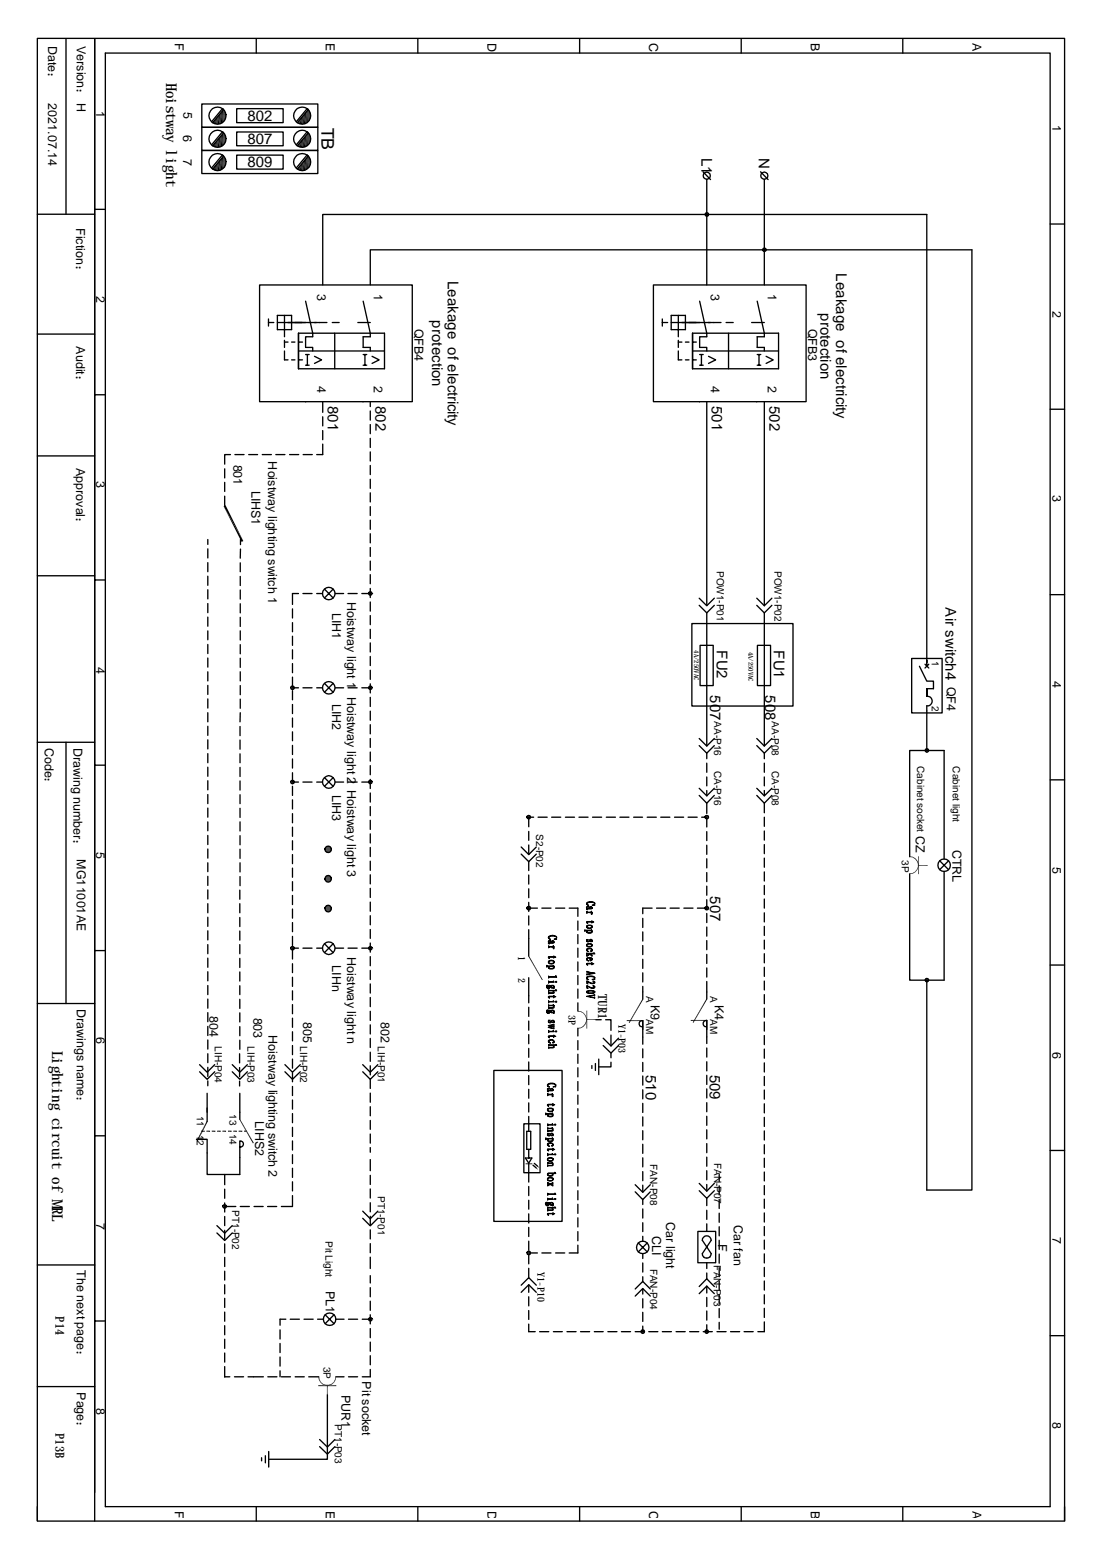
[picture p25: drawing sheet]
<svg xmlns="http://www.w3.org/2000/svg" width="210mm" height="297mm" viewBox="0 0 210 297" stroke-linecap="round" stroke-linejoin="round" font-family="sans-serif">
<defs><g id="words">
<text font-size="3.3" x="61.3" y="24.3" transform="rotate(90 61.3 24.3)">TB</text>
<g font-size="2.8">
<text x="31.6" y="15.8" transform="rotate(90 31.6 15.8)">Hoistway light</text>
<text x="47.1" y="23">802</text>
<text x="47.1" y="27.5">807</text>
<text x="47.1" y="31.9">809</text>
<text x="133.6" y="30" transform="rotate(90 133.6 30)">L1</text>
<text x="144.5" y="30" transform="rotate(90 144.5 30)">N</text>
<text x="85.3" y="53.5" transform="rotate(90 85.3 53.5)">Leakage of electricity</text>
<text x="159.3" y="52.1" transform="rotate(90 159.3 52.1)">Leakage of electricity</text>
<text x="156.3" y="59.6" transform="rotate(90 156.3 59.6)">protection</text>
<text x="82.3" y="61" transform="rotate(90 82.3 61)">protection</text>
<text x="62.4" y="77.3" transform="rotate(90 62.4 77.3)">801</text>
<text x="71.5" y="77.3" transform="rotate(90 71.5 77.3)">802</text>
<text x="135.6" y="77.3" transform="rotate(90 135.6 77.3)">501</text>
<text x="146.6" y="77.3" transform="rotate(90 146.6 77.3)">502</text>
<text x="180.1" y="115.6" transform="rotate(90 180.1 115.6)">Air switch4</text>
<text x="136.5" y="123.8" transform="rotate(90 136.5 123.8)">FU2</text>
<text x="147.4" y="123.8" transform="rotate(90 147.4 123.8)">FU1</text>
<text x="135.3" y="132.4" transform="rotate(90 135.3 132.4)">507</text>
<text x="145.8" y="132.4" transform="rotate(90 145.8 132.4)">508</text>
<text x="135.3" y="170.7" transform="rotate(90 135.3 170.7)">507</text>
<text x="9.9" y="200.1" transform="rotate(90 9.9 200.1)">Lighting circuit of ML</text>
<text x="123" y="204.7" transform="rotate(90 123 204.7)">510</text>
<text x="135.2" y="204.6" transform="rotate(90 135.2 204.6)">509</text>
<text x="9.9" y="229.8" transform="rotate(90 9.9 229.8)">R</text>
</g>
<g font-size="2.4">
<text x="9.1" y="8.7" transform="rotate(90 9.1 8.7)">Date：</text>
<text x="14.6" y="8.7" transform="rotate(90 14.6 8.7)">Version： H</text>
<text x="33.3" y="8.2" transform="rotate(90 33.3 8.2)">F</text>
<text x="62.1" y="8.2" transform="rotate(90 62.1 8.2)">E</text>
<text x="92.8" y="8.2" transform="rotate(90 92.8 8.2)">D</text>
<text x="123.7" y="8.2" transform="rotate(90 123.7 8.2)">C</text>
<text x="154.4" y="8.2" transform="rotate(90 154.4 8.2)">B</text>
<text x="185.2" y="8.2" transform="rotate(90 185.2 8.2)">A</text>
<text x="9.1" y="19.7" transform="rotate(90 9.1 19.7)">2021.07.14</text>
<text x="18.3" y="21.1" transform="rotate(90 18.3 21.1)">1</text>
<text x="34.9" y="21.4" transform="rotate(90 34.9 21.4)">5</text>
<text x="200.5" y="23.8" transform="rotate(90 200.5 23.8)">1</text>
<text x="34.9" y="25.8" transform="rotate(90 34.9 25.8)">6</text>
<text x="34.9" y="30.2" transform="rotate(90 34.9 30.2)">7</text>
<text x="14.5" y="43.4" transform="rotate(90 14.5 43.4)">Fiction：</text>
<text x="18.3" y="56.4" transform="rotate(90 18.3 56.4)">2</text>
<text x="60.4" y="56" transform="rotate(90 60.4 56)">3</text>
<text x="71.2" y="56" transform="rotate(90 71.2 56)">1</text>
<text x="135.4" y="56" transform="rotate(90 135.4 56)">3</text>
<text x="146.3" y="56" transform="rotate(90 146.3 56)">1</text>
<text x="200.5" y="59.2" transform="rotate(90 200.5 59.2)">2</text>
<text x="14.5" y="65.9" transform="rotate(90 14.5 65.9)">Audit：</text>
<text x="79" y="62.6" transform="rotate(90 79 62.6)">QFB4</text>
<text x="154" y="62.6" transform="rotate(90 154 62.6)">QFB3</text>
<text x="60.4" y="73.6" transform="rotate(90 60.4 73.6)">4</text>
<text x="71.2" y="73.6" transform="rotate(90 71.2 73.6)">2</text>
<text x="135.4" y="73.6" transform="rotate(90 135.4 73.6)">4</text>
<text x="146.3" y="73.6" transform="rotate(90 146.3 73.6)">2</text>
<text x="14.5" y="89.1" transform="rotate(90 14.5 89.1)">Approval：</text>
<text x="44.4" y="88.5" transform="rotate(90 44.4 88.5)">801</text>
<text x="51.1" y="87.9" transform="rotate(90 51.1 87.9)">Hoistway lighting switch 1</text>
<text x="18.3" y="91.6" transform="rotate(90 18.3 91.6)">3</text>
<text x="47.9" y="93.4" transform="rotate(90 47.9 93.4)">LIHS1</text>
<text x="200.5" y="94.3" transform="rotate(90 200.5 94.3)">3</text>
<text x="63.2" y="116.7" transform="rotate(90 63.2 116.7)">LIH1</text>
<text x="66.1" y="114.5" transform="rotate(90 66.1 114.5)">Hoistway light 1 Hoistway light 2 Hoistway light 3</text>
<text x="18.3" y="126.9" transform="rotate(90 18.3 126.9)">4</text>
<text x="180.3" y="130.8" transform="rotate(90 180.3 130.8)">QF4</text>
<text x="200.5" y="129.7" transform="rotate(90 200.5 129.7)">4</text>
<text x="63.2" y="134.1" transform="rotate(90 63.2 134.1)">LIH2</text>
<text x="8.6" y="142.4" transform="rotate(90 8.6 142.4)">Code：</text>
<text x="14" y="142.4" transform="rotate(90 14 142.4)">Drawing number：</text>
<text x="63.2" y="151.3" transform="rotate(90 63.2 151.3)">LIH3</text>
<text x="174.5" y="159.2" transform="rotate(90 174.5 159.2)">CZ</text>
<text x="181.4" y="161.8" transform="rotate(90 181.4 161.8)">CTRL</text>
<text x="14.6" y="163.6" transform="rotate(90 14.6 163.6)">MG11001AE</text>
<text x="18.3" y="162.2" transform="rotate(90 18.3 162.2)">5</text>
<text x="200.5" y="165" transform="rotate(90 200.5 165)">5</text>
<text x="63.2" y="183.8" transform="rotate(90 63.2 183.8)">LIHn</text>
<text x="66.1" y="182.2" transform="rotate(90 66.1 182.2)">Hoistway light n</text>
<text x="114" y="189.3" transform="rotate(90 114 189.3)">TUR1</text>
<text x="124" y="191.3" transform="rotate(90 124 191.3)">K9</text>
<text x="136.2" y="191.3" transform="rotate(90 136.2 191.3)">K4</text>
<text x="14.6" y="192.1" transform="rotate(90 14.6 192.1)">Drawings name：</text>
<text x="18.3" y="197.5" transform="rotate(90 18.3 197.5)">6</text>
<text x="39.9" y="193.4" transform="rotate(90 39.9 193.4)">804</text>
<text x="48.3" y="193.7" transform="rotate(90 48.3 193.7)">803</text>
<text x="51.1" y="197.1" transform="rotate(90 51.1 197.1)">Hoistway lighting switch 2</text>
<text x="57.7" y="194.5" transform="rotate(90 57.7 194.5)">805</text>
<text x="72.6" y="194.5" transform="rotate(90 72.6 194.5)">802</text>
<text x="200.5" y="200.3" transform="rotate(90 200.5 200.3)">6</text>
<text x="48.6" y="213.5" transform="rotate(90 48.6 213.5)">LIHS2</text>
<text x="18.3" y="232.8" transform="rotate(90 18.3 232.8)">7</text>
<text x="126.9" y="232.7" transform="rotate(90 126.9 232.7)">Car light</text>
<text x="139.8" y="233.2" transform="rotate(90 139.8 233.2)">Car fan</text>
<text x="124.2" y="235.4" transform="rotate(90 124.2 235.4)">CLI</text>
<text x="136.8" y="236.9" transform="rotate(90 136.8 236.9)">F</text>
<text x="200.5" y="235.6" transform="rotate(90 200.5 235.6)">7</text>
<text x="14.6" y="241.9" transform="rotate(90 14.6 241.9)">The next page：</text>
<text x="62.1" y="245.7" transform="rotate(90 62.1 245.7)">PL1</text>
<text x="10.5" y="250.6" transform="rotate(90 10.5 250.6)">P14</text>
<text x="69" y="263" transform="rotate(90 69 263)">Pit socket</text>
<text x="14.6" y="265.1" transform="rotate(90 14.6 265.1)">Page：</text>
<text x="18.3" y="268" transform="rotate(90 18.3 268)">8</text>
<text x="65.1" y="265.6" transform="rotate(90 65.1 265.6)">PUR1</text>
<text x="10.5" y="272.9" transform="rotate(90 10.5 272.9)">P13B</text>
<text x="200.5" y="270.8" transform="rotate(90 200.5 270.8)">8</text>
<text x="33.3" y="287.7" transform="rotate(90 33.3 287.7)">F</text>
<text x="62.1" y="287.7" transform="rotate(90 62.1 287.7)">E</text>
<text x="92.8" y="287.7" transform="rotate(90 92.8 287.7)">D</text>
<text x="123.7" y="287.7" transform="rotate(90 123.7 287.7)">C</text>
<text x="154.4" y="287.7" transform="rotate(90 154.4 287.7)">B</text>
<text x="185.2" y="287.7" transform="rotate(90 185.2 287.7)">A</text>
</g>
<g font-size="1.9">
<text x="136.6" y="108.7" transform="rotate(90 136.6 108.7)">POW1-P01</text>
<text x="147.5" y="108.7" transform="rotate(90 147.5 108.7)">POW1-P02</text>
<text x="177.5" y="125.9" transform="rotate(90 177.5 125.9)">1</text>
<text x="136.1" y="137.3" transform="rotate(90 136.1 137.3)">AA-P16</text>
<text x="147" y="137.3" transform="rotate(90 147 137.3)">AA-P08</text>
<text x="177.5" y="134.5" transform="rotate(90 177.5 134.5)">2</text>
<text x="136.1" y="146.8" transform="rotate(90 136.1 146.8)">CA-P16</text>
<text x="147" y="146.8" transform="rotate(90 147 146.8)">CA-P08</text>
<text x="174.7" y="145.9" transform="rotate(90 174.7 145.9)">Cabinet socket</text>
<text x="181.5" y="145.9" transform="rotate(90 181.5 145.9)">Cabinet light</text>
<text x="102.2" y="158.8" transform="rotate(90 102.2 158.8)">S2-P02</text>
<text x="171.7" y="163.8" transform="rotate(90 171.7 163.8)">3P</text>
<text x="98.7" y="182.1" transform="rotate(90 98.7 182.1)">1</text>
<text x="98.7" y="186.2" transform="rotate(90 98.7 186.2)">2</text>
<text x="123.1" y="189.6" transform="rotate(90 123.1 189.6)">A</text>
<text x="135.3" y="189.6" transform="rotate(90 135.3 189.6)">A</text>
<text x="108.3" y="193.2" transform="rotate(90 108.3 193.2)">3P</text>
<text x="117.8" y="194.9" transform="rotate(90 117.8 194.9)">Y1-P03</text>
<text x="123.1" y="194" transform="rotate(90 123.1 194)">AM</text>
<text x="135.3" y="194" transform="rotate(90 135.3 194)">AM</text>
<text x="40.9" y="199.2" transform="rotate(90 40.9 199.2)">LIH-P04</text>
<text x="47.1" y="199.2" transform="rotate(90 47.1 199.2)">LIH-P03</text>
<text x="57.2" y="199.2" transform="rotate(90 57.2 199.2)">LIH-P02</text>
<text x="72" y="199.2" transform="rotate(90 72 199.2)">LIH-P01</text>
<text x="37.5" y="212.4" transform="rotate(90 37.5 212.4)">11</text>
<text x="43.7" y="212.2" transform="rotate(90 43.7 212.2)">13</text>
<text x="43.7" y="215.9" transform="rotate(90 43.7 215.9)">14</text>
<text x="37.5" y="216.1" transform="rotate(90 37.5 216.1)">1</text>
<text x="37.5" y="217.2" transform="rotate(90 37.5 217.2)">2</text>
<text x="123.9" y="221.7" transform="rotate(90 123.9 221.7)">FAN-P08</text>
<text x="136.1" y="221.4" transform="rotate(90 136.1 221.4)">FAN-P07</text>
<text x="72" y="227.7" transform="rotate(90 72 227.7)">PT1-P01</text>
<text x="44.2" y="230.4" transform="rotate(90 44.2 230.4)">PT1-P02</text>
<text x="62" y="236.3" transform="rotate(90 62 236.3)">Pit Light</text>
<text x="102.4" y="242.3" transform="rotate(90 102.4 242.3)">Y1-P10</text>
<text x="123.9" y="241.5" transform="rotate(90 123.9 241.5)">FAN-P04</text>
<text x="136" y="240.9" transform="rotate(90 136 240.9)">FAN-P03</text>
<text x="61.6" y="260.3" transform="rotate(90 61.6 260.3)">3P</text>
<text x="63.8" y="271.2" transform="rotate(90 63.8 271.2)">PT1-P03</text>
</g>
<g font-size="1.3">
<text x="132.2" y="123.9" transform="rotate(90 132.2 123.9)">4A/250VAC</text>
<text x="142.6" y="124.1" transform="rotate(90 142.6 124.1)">4A/250VAC</text>
</g>
</g></defs>
<g fill="none" stroke="#000" stroke-width=".25">
<path d="M7.1 7.3h195.7v282.3h-195.7zM12.6 7.4v33.4M18 7.4v282.2M20.1 10.1h179.9v276.8h-179.9zM38.4 19.8h22.1v4.4h-22.1zM48.8 7.4v2.7M79.6 7.4v2.7M110.4 7.4v2.7M141.2 7.4v2.7M172 7.4v2.7M18 39.9h2.1M38.4 24.2h22.1v4.4h-22.1z"/>
<path d="M38.4 28.6h22.1v4.4h-22.1zM40.3 23.2l2.1-2.5 .2 .2-2.1 2.5M40.3 27.6l2.1-2.5 .2 .2-2.1 2.5M40.3 32l2.1-2.5 .2 .2-2.1 2.5M42.2 21.2v2.3M42.2 25.6v2.4M42.2 30.1v2.3M45.1 20.7h8.8v2.7h-8.8zM45.1 25.1h8.8v2.7h-8.8zM45.1 29.5h8.8v2.7h-8.8zM56.4 23.2l2.1-2.5 .2 .2-2.1 2.5M56.4 27.6l2.1-2.5 .2 .2-2.1 2.5"/>
<path d="M56.4 32l2.1-2.5 .2 .2-2.1 2.5M58 21.6v2M58 26v2.1M58 30.4v2.1M133.9 32.7l1.4 1.5M134.6 34.1v20.2M144.9 32.7l1.4 1.5M145.6 34.1v20.2M7.1 40.8h10.9M49.4 54.3h29.1v22.2h-29.1zM58.2 57.3l1.4 6.1v.7h-1.4v2.1h1.4v.6M61.5 54.3v-13.5h115v86.1"/>
<path d="M69.2 57.3l1.3 6.1v.7h-1.3v2.1h1.3v.6M70.5 54.3v-6.7h114.6v179h-8.6v-40M124.5 54.3h29v22.2h-29zM133.3 57.3l1.3 6.1v.7h-1.3v2.1h1.3v.6M134.4 40.6h.5l.1 .2-.1 .3h-.5l-.1-.3zM144.2 57.3l1.4 6.1v.7h-1.4v2.1h1.4v.6M145.4 47.3h.4l.2 .3-.2 .2-.2 .1-.2-.1-.2-.2zM200 42.7h2.8M7.1 63.6h10.9M18 75.2h2.1M51.1 61.4h1.1M51.1 60.7v1.4"/>
<path d="M52.8 61.4h9.5M52.8 60.1h2.7v2.7h-2.7zM54.2 66.8v1.7h.7M54.2 65.1h.7M54.2 60.1v4M54.2 64.8v1.4M55.5 68.5h.7M55.5 65.1h.7M56.9 63.4v6.8zM56.9 66.8h16.3M56.9 63.4h16.3v6.8h-16.3zM56.9 68.5h.7"/>
<path d="M56.9 65.1h.7M58.2 69.5h.7M58.2 67.5h.7M58.2 76.5h.1M58.5 67.5v2M59.9 67.8l1.4 .7-1.4 .7M61.5 76.5v2M61.5 79.4v1.7M63.3 61.4h1.3M63.8 63.4v6.8M68.2 61.4h2.3M69.1 76.5h.1"/>
<path d="M69.2 69.5h.6M69.2 67.5h.6M69.5 67.5v2M70.5 76.5v.9M70.5 78.3v1.7M70.9 67.8l1.3 .7-1.3 .7M126.2 61.4h1M126.2 60.7v1.4M127.8 61.4h9.5M127.8 60.1h2.8v2.7h-2.8zM129.2 66.8v1.7h.7M129.2 65.1h.7"/>
<path d="M129.2 60.1v4M129.2 64.8v1.4M130.6 68.5h.6M130.6 65.1h.6M131.9 63.4v6.8zM131.9 66.8h16.4M131.9 63.4h16.4v6.8h-16.4zM132 68.5h.6M132 65.1h.6M133.2 76.5h.1M133.3 69.5h.6M133.3 67.5h.6"/>
<path d="M133.6 67.5v2M134.6 76.5v38.6M135 67.8l1.3 .7-1.3 .7M138.3 61.4h1.4M138.8 63.4v6.8M143.2 61.4h2.4M144.1 76.5h.1M144.2 69.5h.7M144.2 67.5h.7M144.6 67.5v2M145.6 76.5v38.8M145.9 67.8l1.4 .7-1.4 .7"/>
<path d="M200 77.9h2.8M7.1 86.8h10.9M42.8 89.3v1.7M42.8 91.8v1.8M42.8 94.5v1.8M43.9 86.6h-1.1v1.8M44.7 86.6h1.8M47.4 86.6h1.7M50 86.6h1.7M52.5 86.6h1.8M55.2 86.6h1.7M57.7 86.6h1.8"/>
<path d="M61.5 84.6v2h-1.2M61.5 82v1.7M70.5 80.8v1.8M70.5 83.5v1.7M70.5 86v1.8M70.5 88.6v1.8M70.5 91.3v1.7M70.5 93.8v1.8M70.5 96.5v1.7M70.5 99v1.8M7.1 109.6h10.9M18 110.4h2.1"/>
<path d="M39.6 102.7v1M39.6 104.5v1.7M39.6 107.1v1.8M39.6 109.7v1.7M39.6 112.3v1.7M39.6 114.9v1.8M39.6 117.5v1.7M45.8 107.2v1.7M45.8 109.8v1.7M45.8 112.3v1.8M45.8 115v1.7M45.8 117.5v1.8"/>
<path d="M45.8 104.5v1.8M45.8 102.7v1M55.7 115.9v1.8M55.7 118.6v1.7M56.9 113h-1.2v2.1M57.7 113h1.7M60.3 113h1.1M61.8 112.2l1.7 1.7M63.5 112.2l-1.7 1.7M63.8 113h1.6M66.3 113h1.7M68.9 113h1.6"/>
<path d="M70.3 112.8h.5v.4l-.3 .2-.2-.2-.1-.2zM70.5 101.6v1.8M70.5 104.3v1.6M70.5 106.8v1.8M70.5 109.4v1.8M70.5 112v1.8M70.5 114.6v1.8M70.5 117.2v1.7M70.5 119.8v1.8M131.8 118.7h19.2v15.7h-19.2zM133.2 115.3l1.4 1.4 1.5-1.4M133.2 113.9l1.4 1.4 1.5-1.4"/>
<path d="M134.6 116.7v25.4M144.1 115.3l1.5 1.4 1.4-1.4M144.1 113.9l1.5 1.4 1.4-1.4M145.6 116.7v25.4M200 113.2h2.8M39.6 120.1v1.7M39.6 122.7v1.7M39.6 125.3v1.7M39.6 127.9v1.8M39.6 130.5v1.7M39.6 133.1v1.7M39.6 135.7v1.7"/>
<path d="M39.6 138.3v1.7M45.7 138.3v1.8M45.8 135.7l-.1 1.7M45.8 120.1v1.8M45.8 122.8v1.7M45.8 125.3v1.8M45.8 127.9v1.8M45.8 130.5v1.8M45.8 133.1v1.8M55.5 130.7h.5v.5l-.3 .1-.2-.1zM55.7 121.1v1.8M55.7 123.7v1.8"/>
<path d="M55.7 126.4v1.7M55.7 128.9v1.8M55.7 131.5v1.8M55.7 134.1v1.8M55.7 136.7v1.8M55.7 139.3v1.7M55.7 131h1.2M57.7 131h1.7M60.3 131h1.1M61.8 130.1l1.7 1.7M63.5 130.1l-1.7 1.7M63.8 131h1.6"/>
<path d="M66.3 131h1.7M68.9 131h1.6M70.3 130.7h.5v.5l-.3 .1-.2-.1-.1-.2zM70.5 122.4v1.7M70.5 125v1.7M70.5 127.6v1.8M70.5 130.2v1.7M70.5 132.8v1.7M70.5 135.4v1.7M70.5 138v1.7M133.3 122.9h2.5v7.6h-2.5zM144.3 122.9h2.5v7.6h-2.5z"/>
<path d="M173.7 125.4h5.8v10.3h-5.8zM175.1 126.9l1.4 2.8h1.3v1.4h-1.3v1.5M176.2 126.5l.7 .7M176.5 132.6v-1.5v1.5a.92 .92 0 0 1 1.1 .9 .92 .92 0 0 1-1.1 .9v8.5M176.6 131.1l-.1 1.5M176.9 126.5l-.7 .7M7.1 141.3h10.9M12.6 141.3v49.8M18 145.7h2.1M39.6 140.9v1.7M39.6 143.5v1.7M39.6 146.1v1.7"/>
<path d="M39.6 148.7v1.7M39.6 151.3v1.7M39.6 153.9v1.7M39.6 156.5v1.7M39.6 159.1v1.7M45.7 140.9v1.7M45.7 143.5v1.7M45.7 146.1v1.8M45.7 148.7v1.7M45.7 151.3v1.7M45.7 153.9v1.7M45.7 156.5v1.7"/>
<path d="M45.7 159.1v1.8M55.5 148.7h.5v.4l-.3 .2-.2-.2zM55.7 141.9v1.8M55.7 144.5v1.7M55.7 147.1v1.7M55.7 149.7v1.8M55.7 152.3v1.7M55.7 154.9v1.8M55.7 157.5v1.7M55.7 148.9h1.2M57.7 148.9h1.7M60.3 148.9h1.1"/>
<path d="M61.8 148.1l1.7 1.6M63.5 148.1l-1.7 1.6M63.8 148.9h1.6M66.3 148.9h1.7M68.9 148.9h1.6M70.3 148.7h.5v.4l-.3 .2-.2-.2-.1-.2zM70.5 140.6v1.7M70.5 143.2v1.7M70.5 145.8v1.7M70.5 148.4v1.7M70.5 151v1.7M70.5 153.6v1.7"/>
<path d="M70.5 156.2v1.7M70.5 158.8v1.7M100.5 155.3h.5v.5l-.3 .1-.2-.1zM100.7 158.3v1.7M101.6 155.6h-.9v1.8M102.5 155.6h1.7M105.1 155.6h1.7M107.7 155.6h1.7M110.3 155.6h1.7M112.9 155.6h1.7M115.5 155.6h1.7M118.1 155.6h1.7"/>
<path d="M120.7 155.6h1.7M123.3 155.6h1.7M125.9 155.6h1.7M128.5 155.6h1.7M131.1 155.6h1.7M133.2 142l1.4 1.4 1.5-1.4M133.2 140.6l1.4 1.5 1.5-1.5M133.2 151.5l1.4 1.4 1.5-1.4M133.2 150.1l1.4 1.4 1.5-1.4M133.6 155.6h1M134.4 155.3h.5v.5l-.3 .1-.2-.1zM134.6 143.4v1.1"/>
<path d="M134.6 145.3v1.8M134.6 147.9v1.7M134.6 150.5v1M134.6 152.9v2M134.6 155.7v1.8M134.6 158.4v1.6M144.1 142l1.5 1.4 1.4-1.4M144.1 140.6l1.5 1.5 1.4-1.5M144.1 151.5l1.5 1.4 1.4-1.4M144.1 150.1l1.5 1.4 1.4-1.4M145.6 143.4v1.1M145.6 145.3v1.8"/>
<path d="M145.6 147.9v1.7M145.6 150.5v1M145.6 152.9v1.9M145.6 155.6v1.7M145.6 158.2v1.8M176.3 142.6h.5l.1 .3-.1 .2-.3 .1-.2-.1-.1-.2zM200 148.5h2.8M39.6 161.7v1.7M39.6 164.3v1.7M39.6 166.9v1.7M39.6 169.4v1.8M39.6 172.1v1.7"/>
<path d="M39.6 174.7v1.7M39.6 177.2v1.8M39.6 179.9v1.7M45.7 169.5v1.7M45.7 172.1v1.7M45.7 174.7v1.7M45.7 177.3v1.7M45.7 179.9v1.7M45.7 161.7v1.7M45.7 164.3v1.7M45.7 166.9v1.7M55.7 160.1v1.7"/>
<path d="M55.7 162.7v1.8M55.7 165.3v1.7M55.7 167.9v1.7M55.7 170.5v1.7M55.7 173.1v1.7M55.7 175.7v1.7M55.7 178.3v1.7M61.8 179.7l1.7 1.7M63.5 179.7l-1.7 1.7M70.5 161.4v1.7M70.5 164v1.7M70.5 166.6v1.7"/>
<path d="M70.5 169.1v1.8M70.5 171.8v1.7M70.5 174.4v1.7M70.5 177v1.7M70.5 179.6v1.7M99.3 162.6l1.4 1.5 1.5-1.5M99.3 161.3l1.4 1.4 1.5-1.4M100.7 172.9h1.7M100.7 160.9v1.8M100.7 164.1v1.7M100.7 166.6v1.7M100.7 169.2v1.7"/>
<path d="M100.7 171.8v1.8M100.7 174.4v1.7M100.7 177v5.1M103.2 172.9h1.7M105.8 172.9h1.8M108.4 172.9h1.7v1.6M110.1 175.4v1.7M110.1 178v1.7M122.4 174.9v1.7M122.4 177.4v1.8M124.2 172.9h-1.8v1.1M125.1 172.9h1.7"/>
<path d="M127.6 172.9h1.8M130.3 172.9h1.7M132.8 172.9h1.8M134.4 172.7l.2-.1 .3 .1v.5h-.5zM134.6 160.9v1.8M134.6 163.5v1.8M134.6 166.1v1.8M134.6 168.7v1.8M134.6 171.3v1.7M134.6 173.9v1.8M134.6 176.5v1.8M134.6 179.1v1.7"/>
<path d="M145.6 160.8v1.7M145.6 163.4v1.7M145.6 166v1.8M145.6 168.6v1.7M145.6 171.2v1.7M145.6 173.8v1.7M145.6 176.4v1.7M145.6 179v1.7M173.3 163.1v-20.2h6.5v20.7M179 163.9l1.7 1.7M179.8 165.9v20.7h-6.5v-20.2M180.7 163.9l-1.7 1.7"/>
<path d="M7.1 191.1h10.9M18 181h2.1M39.6 182.4v1.8M39.6 185v1.8M39.6 187.6v1.8M39.6 190.2v1.8M39.6 192.8v1.7M39.6 195.4v1.8M39.6 198v1.8M45.7 182.5v1.7M45.7 185.1v1.7M45.7 187.7v1.7"/>
<path d="M45.7 190.3v1.7M45.7 192.9v1.7M45.7 195.5v1.7M45.7 198.1v1.7M55.5 180.3l.2-.1 .3 .1v.5h-.5zM55.7 180.9v1.7M55.7 183.5v1.7M55.7 186.1v1.7M55.7 188.7v1.7M55.7 191.3v1.7M55.7 193.9v1.7M55.7 196.5v1.7"/>
<path d="M55.7 199.1v1.7M55.7 180.5h1.2M57.7 180.5h1.7M60.3 180.5h1.1M63.8 180.5h1.6M66.3 180.5h1.7M68.9 180.5h1.6M70.3 180.3l.2-.1 .3 .1v.5h-.5l-.1-.3zM70.5 182.1v1.8M70.5 184.8v1.7M70.5 187.4v1.7M70.5 189.9v1.8"/>
<path d="M70.5 192.6v1.7M70.5 195.1v1.8M70.5 197.7v1.8M100.7 186.2v4.8M100.7 191.8v1.7M100.7 194.4v1.8M100.7 197v1.7M100.7 199.6v1.7M110.1 180.5v1.8M110.1 183.2v1.7M110.1 185.7v1.8M110.1 188.3v1.8"/>
<path d="M110.1 191v1.5M110.1 195.8v1.5M110.1 198.1v1.8M113.5 194.2h1M114.9 199.1l1.5 1.4 1.4-1.4M114.9 197.7l1.5 1.5 1.4-1.5M115.4 194.2h1v2M116.4 197.1v2.1M122.4 195.5a.6 .6 0 0 1-.7-.6 .6 .6 0 0 1 .7-.6v4.5M122.4 180v1.8M122.4 182.7v1.7M122.4 185.2v1.8"/>
<path d="M122.4 187.8v2.5M122.4 199.7v1.7M134.6 195.5a.6 .6 0 0 1-.7-.6 .6 .6 0 0 1 .7-.6v4.4M134.6 181.7v1.8M134.6 184.3v1.7M134.6 186.9v3.3M134.6 199.5v1.8M145.6 181.6v1.7M145.6 184.2v1.7M145.6 186.8v1.7M145.6 189.4v1.7M145.6 192v1.7"/>
<path d="M145.6 194.6v1.7M145.6 197.2v1.7M145.6 199.8v1.7M176.3 186.4h.5l.1 .2-.1 .2-.3 .2-.2-.2-.1-.2zM200 183.8h2.8M18 216.3h2.1M37.4 216.9h2.1v6.7h6.2v-6.4a.6 .6 0 0 1 .7 .6 .6 .6 0 0 1-.7 .6M38 204.1l1.5 1.4 1.4-1.4M38 202.7l1.5 1.5 1.4-1.5M39.5 208.2v5.4M39.6 200.6v1.7M39.6 203.2v1.8"/>
<path d="M39.6 205.8v.9M44.2 204.1l1.5 1.4 1.4-1.4M44.2 202.7l1.5 1.5 1.4-1.5M45.6 200.6v1.8M45.6 203.3v1.7M45.6 205.9v.9M45.7 208.2v4.9M54.3 204.1l1.4 1.4 1.5-1.4M54.3 202.7l1.4 1.5 1.5-1.5M55.7 201.7v1.7M55.7 204.2v1.8M55.7 206.9v1.7"/>
<path d="M55.7 209.5v1.7M55.7 212v1.8M55.7 214.7v1.7M55.7 217.2v1.8M55.7 219.9v1.7M69.1 204.1l1.4 1.4 1.5-1.4M69.1 202.7l1.4 1.5 1.5-1.5M70.5 200.3v1.8M70.5 202.9v1.8M70.5 205.5v1.7M70.5 208.1v1.8M70.5 210.7v1.8"/>
<path d="M70.5 213.3v1.7M70.5 215.9v1.8M70.5 218.5v.9M94.1 203.8h13v28.8h-13zM99.8 214h3.1v9.3h-3.1zM100.3 215.4h.8v3.4h-.8zM100.7 202.2v1.7M100.7 204.8v1.7M100.7 207.4v1.7M100.7 210v1.7M100.7 212.6v2.8M100.7 218.8v1.7"/>
<path d="M110.1 200.7v1.8M110.1 203.3v1.7M110.1 205.9v1.8M110.1 208.5v1.8M110.1 211.1v1.7M110.1 213.7v1.8M110.1 216.3v1.7M110.1 218.9v1.7M112.7 202.9v.5M113.4 202.5v1.3M114 201.7v2.9M116.4 202.3v.8h-2.4"/>
<path d="M116.4 200.5v.9M122.4 202.3v1.7M122.4 204.9v1.7M122.4 207.5v1.7M122.4 210.1v1.7M122.4 212.7v1.7M122.4 215.3v1.7M122.4 217.9v1.7M134.6 202.2v1.7M134.6 204.8v1.7M134.6 207.3v1.8M134.6 210v1.7"/>
<path d="M134.6 212.5v1.8M134.6 215.1v1.8M134.6 217.7v1.8M145.6 202.4v1.7M145.6 205v1.7M145.6 207.5v1.8M145.6 210.2v1.7M145.6 212.8v1.7M145.6 215.3v1.8M145.6 218v1.7M200 219.1h2.8M41.3 234.8l1.5 1.4 1.4-1.4"/>
<path d="M41.3 233.4l1.5 1.4 1.4-1.4M42.5 229.5h.5l.1 .2-.1 .2-.2 .2-.3-.2-.1-.2zM42.8 223.6v2M42.8 226.4v1.8M42.8 229.1v1.7M42.8 231.6v1.8M42.8 234.3v1.7M42.8 236.8v1.8M42.8 239.4v1.8M42.8 229.7h2.1M45.8 229.7h1.7M48.4 229.7h1.7"/>
<path d="M51 229.7h1.7M55.7 222.4v1.8M55.7 225v1.8M55.7 227.7v2h-2.1M69.1 232l1.4 1.4 1.5-1.4M69.1 230.6l1.4 1.5 1.5-1.5M70.5 220.8v2.1M70.5 223.8v1.7M70.5 226.4v1.7M70.5 229v1.7M70.5 231.6v1.7M70.5 234.2v1.7"/>
<path d="M70.5 236.8v1.7M70.5 239.4v2.1M100.7 221.5l.6-1h-1.2l.6 1M100.7 221.6v3.5M100.7 225.9v1.8M100.7 228.5v1.7M100.7 231.1v1.8M100.7 233.7v1.7M100.7 236.3v1.8M100.7 238.9v1.8M100.7 238.6h1.7M101.5 221.9l.6 .4"/>
<path d="M101.8 221.5l.5 .5M103.2 238.6h1.7M105.8 238.6h1.8M110.1 221.5v1.8M110.1 224.1v1.7M110.1 226.7v1.8M110.1 229.3v1.7M110.1 231.9v1.7M110.1 234.5v1.7M110.1 237.1v1.5h-1.7M121 226.9l1.4 1.5 1.5-1.5M121 225.6l1.4 1.4 1.5-1.4"/>
<path d="M121.6 236.7l1.7 1.7M122.4 220.5v1.7M122.4 223.1v1.7M122.4 225.7v1.3M122.4 228.4v.9M122.4 230.2v1.7M122.4 232.8v1.7M122.4 235.4v.9M122.4 238.7v.9M123.3 236.7l-1.7 1.7M132.9 234.5h3.4v5.9h-3.4zM133.2 226.7l1.4 1.5 1.5-1.5"/>
<path d="M133.2 225.3l1.4 1.5 1.5-1.5M134 235.6l-.2 .6 1.7 2.5a.85 .85 0 0 1-.9 .9 .85 .85 0 0 1-.8-.9l1.7-2.5a.83 .83 0 0 0-.5-.8 .83 .83 0 0 0-1 .2zM134.6 220.3v1.8M134.6 222.9v1.7M134.6 225.5v1.3M134.6 228.2v1.4M134.6 230.4v1.8M134.6 233v1.5M137 223.6v1.3M137 225.8v1.7M137 228.4v1.7M137 231v1.7"/>
<path d="M137 233.6v1.7M137 236.2v1.7M137 238.8v1.7M145.6 220.5v1.8M145.6 223.2v1.7M145.6 225.7v1.8M145.6 228.3v1.8M145.6 231v1.7M145.6 233.5v1.8M145.6 236.1v1.8M145.6 238.7v1.8M7.1 240.9h10.9"/>
<path d="M18 251.5h2.1M42.8 242v1.7M42.8 244.6v1.8M42.8 247.2v1.7M42.8 249.8v1.8M42.8 252.4v1.8M42.8 255v1.7M42.8 257.6v1.8M53.3 253.2v1.8M53.3 255.8v1.7M53.3 258.4v1.7M54.4 251.2h-1.1v1.1"/>
<path d="M55.3 251.2h1.7M57.9 251.2h1.7M60.5 251.2h1.1M61.9 250.3l1.7 1.7M63.6 250.3l-1.7 1.7M64 251.2h1.5M66.4 251.2h1.7M69 251.2h1.5M70.3 251l.2-.1 .3 .1v.4h-.5l-.1-.2zM70.5 242.9v1.4M70.5 245.2v1.7M70.5 247.8v1.7"/>
<path d="M70.5 250.3v1.8M70.5 253v1.7M70.5 255.6v1.7M70.5 258.1v1.8M99.3 244.7l1.4-1.4 1.5 1.4M99.3 246.1l1.4-1.5 1.5 1.5M100.7 252.1v1.5h1.2M100.7 241.5v1.8M100.7 244.6v1.5M100.7 246.9v1.8M100.7 249.5v1.7M102.8 253.6h1.7"/>
<path d="M105.4 253.6h1.7M108 253.6h1.7M110.6 253.6h1.7M113.2 253.6h1.7M115.8 253.6h1.7M118.4 253.6h1.7M121 245.4l1.4-1.4 1.5 1.4M121 246.8l1.4-1.5 1.5 1.5M121 253.6h1.7M122.2 253.3h.5v.5l-.3 .1-.2-.1zM122.4 240.5v1.7M122.4 243.1v.9"/>
<path d="M122.4 245.3v1.1M122.4 247.3v1.7M122.4 249.9v1.7M122.4 252.5v1.1M123.6 253.6h1.7M126.2 253.6h1.7M128.8 253.6h1.7M131.4 253.6h1.7M133.2 245l1.4-1.5 1.5 1.5M133.2 246.3l1.4-1.4 1.5 1.4M133.9 253.6h1.8M134.4 253.3h.4l.2 .3-.2 .2-.2 .1-.2-.1z"/>
<path d="M134.6 240.4v1.1M134.6 242.4v1.1M134.6 244.9v1.3M134.6 247v1.8M134.6 249.6v1.8M134.6 252.3v1.3M136.6 253.6h1.7M137 241.4v1.7M137 244v1.7M137 246.6v1.7M137 249.2v1.7M137 251.8v1.3"/>
<path d="M139.1 253.6h1.8M141.7 253.6h1.8M145.6 241.3v1.8M145.6 243.9v1.7M145.6 246.5v1.8M145.6 249.1v1.8M145.6 251.7v1.9h-1.2M200 254.3h2.8M7.1 264h10.9M42.8 260.2v2h1M44.7 262.2h1.7M47.2 262.2h3"/>
<path d="M49.8 277.6v.6M50.5 277.2v1.3M51 262.2h1.7M51.2 276.4v2.9M53.3 261v1.2M53.6 262.2h1.7M56.2 262.2h1.8M58.8 262.2h1.9M60.9 275.4l1.5 1.5 1.4-1.5M60.9 274.1l1.5 1.4 1.4-1.4M62.4 265.6v12.3h-11.2M64 262.2h1.5"/>
<path d="M66.4 262.2h1.7M70.5 260.8v1.4h-1.5M7.1 286.9v2.7M48.8 286.9v2.7M79.6 286.9v2.7M110.4 286.9v2.7M141.2 286.9v2.7M172 286.9v2.7M202.8 286.9v2.7"/>
<circle cx="41.4" cy="22" r="1.62"/>
<circle cx="41.4" cy="26.4" r="1.62"/>
<circle cx="41.4" cy="30.9" r="1.62"/>
<circle cx="57.6" cy="22" r="1.62"/>
<circle cx="57.6" cy="26.4" r="1.62"/>
<circle cx="57.6" cy="30.9" r="1.62"/>
<circle cx="134.6" cy="33.5" r=".7"/>
<circle cx="145.6" cy="33.5" r=".7"/>
<circle cx="62.6" cy="113" r="1.18"/>
<circle cx="62.6" cy="131" r="1.18"/>
<circle cx="62.6" cy="148.9" r="1.18"/>
<circle cx="62.5" cy="167.3" r=".62"/>
<circle cx="62.5" cy="161.7" r=".62"/>
<circle cx="62.5" cy="173" r=".62"/>
<circle cx="100.7" cy="172.9" r=".35"/>
<circle cx="179.8" cy="164.7" r="1.19"/>
<circle cx="62.6" cy="180.6" r="1.19"/>
<circle cx="100.7" cy="238.6" r=".35"/>
<circle cx="122.4" cy="237.5" r="1.19"/>
<circle cx="62.8" cy="251.2" r="1.19"/>
</g>
<g fill="#000">
<path d="M40.7 23.1v.4l-.2-.1zM40.7 27.5v.4l-.2-.1zM40.7 31.9v.4l-.2-.1zM40.9 22.8l-.2 .7v-.4zM40.9 22.8v.8l-.2-.1zM40.9 27.2l-.2 .7v-.4zM40.9 27.2v.8l-.2-.1zM40.9 31.7l-.2 .6v-.4zM40.9 31.7v.7l-.2-.1zM41.2 22.5l-.3 1.1v-.8zM41.2 22.5v1.1h-.3zM41.2 27l-.3 1v-.8z"/>
<path d="M41.2 27v1.1l-.3-.1zM40.9 31.7l.3-.3-.3 1zM41.2 31.4v1.1l-.3-.1zM41.4 22.3l-.2 1.3v-1.1zM41.4 22.3v1.4l-.2-.1zM41.4 26.7l-.2 1.4v-1.1zM41.4 26.7v1.4h-.2zM41.4 31.1l-.2 1.4v-1.1zM41.4 31.1v1.4h-.2zM41.7 21.9l-.3 1.8v-1.4zM41.7 21.9v1.7l-.3 .1zM41.7 26.3l-.3 1.8v-1.4z"/>
<path d="M41.7 26.3v1.8h-.3zM41.7 30.7l-.3 1.8v-1.4zM41.7 30.7v1.8h-.3zM42.7 21v2zM42.8 21.1l-.1 1.9zM42.8 25.5l-.1 2zM42.7 29.9v2zM42.8 29.9l-.1 2zM42.8 21.1l.1 .2-.1 1.6zM42.9 21.3v1.5l-.1 .1zM42.8 25.5l.1 .2-.1 1.6zM42.9 25.7v1.5l-.1 .1z"/>
<path d="M42.8 29.9l.1 .2-.1 1.7zM42.9 30.1v1.5l-.1 .2zM42.9 21.3v1.5zM42.9 21.4v1.4zM42.9 25.7v1.5zM42.9 25.8v1.4zM42.9 30.1v1.5zM42.9 30.2v1.4zM43 21.6v.9zM42.9 21.4v1.3zM43 21.6l-.1 1.1zM43 26v.9z"/>
<path d="M43 26.1v.8zM42.9 25.8v1.3zM43 26l-.1 1.1zM43 30.4v1zM43 30.5v.9zM42.9 30.2v1.3zM43 30.4l-.1 1.1zM43.1 21.9v.3zM43 21.6v.8zM43.1 21.9l-.1 .5zM43.1 26.3v.3zM43 26.1v.7z"/>
<path d="M43.1 26.3l-.1 .5zM43.1 30.7v.4zM43 30.5v.7zM43.1 30.7l-.1 .5zM56.9 23.1v.4l-.3-.1zM56.9 27.5v.4l-.3-.1zM56.9 31.9v.4l-.3-.1zM57.1 22.8l-.2 .7v-.4zM57.1 22.8v.8l-.2-.1zM57.1 27.2l-.2 .7v-.4zM57.1 27.2v.8l-.2-.1zM57.1 31.7l-.2 .6v-.4z"/>
<path d="M57.1 31.7v.7l-.2-.1zM57.3 22.5l-.2 1.1v-.8zM57.3 22.5v1.1h-.2zM57.3 27l-.2 1v-.8zM57.3 27v1.1l-.2-.1zM57.1 31.7l.2-.3-.2 1zM57.3 31.4v1.1l-.2-.1zM57.6 22.3l-.3 1.3v-1.1zM57.6 22.3v1.4l-.3-.1zM57.6 26.7l-.3 1.4v-1.1zM57.6 26.7v1.4h-.3zM57.6 31.1l-.3 1.4v-1.1z"/>
<path d="M57.6 31.1v1.4h-.3zM57.9 21.9l-.3 1.8v-1.4zM57.9 21.9v1.7l-.3 .1zM57.9 26.3l-.3 1.8v-1.4zM57.9 26.3v1.8h-.3zM57.9 30.7l-.3 1.8v-1.4zM57.9 30.7v1.8h-.3zM58.8 21v2zM58.9 21.1l-.1 1.9zM58.9 25.5l-.1 2zM58.8 29.9v2zM58.9 29.9l-.1 2z"/>
<path d="M58.9 21.1l.1 .2-.1 1.6zM59 21.3v1.5l-.1 .1zM58.9 25.5l.1 .2-.1 1.6zM59 25.7v1.5l-.1 .1zM58.9 29.9l.1 .2-.1 1.7zM59 30.1v1.5l-.1 .2zM59 21.3v1.5zM59.1 21.4l-.1 1.4zM59 25.7v1.5zM59.1 25.8l-.1 1.4zM59 30.1v1.5zM59.1 30.2l-.1 1.4z"/>
<path d="M59.1 21.4v1.3zM59.1 21.6v1.1zM59.1 25.8v1.3zM59.1 26v1.1zM59.1 30.2v1.3zM59.1 30.4v1.1zM59.1 21.6v.9zM59.1 26v.9zM59.1 26.1v.8zM59.1 30.4v1zM59.1 30.5v.9zM59.2 21.9v.3z"/>
<path d="M59.1 21.6v.8zM59.2 21.9l-.1 .5zM59.2 26.3v.3zM59.1 26.1v.7zM59.2 26.3l-.1 .5zM59.2 30.7v.4zM59.1 30.5v.7zM59.2 30.7l-.1 .5zM134.3 40.7v.2zM134.3 40.7v.3zM134.3 40.8v.1zM134.4 40.6l-.1 .4z"/>
<path d="M134.4 40.6v.4zM134.4 40.6v.5zM134.5 40.5l-.1 .6zM134.5 40.5v.6zM134.5 40.5v.7zM134.6 40.5l-.1 .7zM134.6 40.5v.7zM134.7 40.5l-.1 .7zM134.7 40.5v.7zM134.8 40.5l-.1 .7zM134.8 40.5v.6zM134.9 40.6l-.1 .5z"/>
<path d="M134.9 40.6v.5zM135 40.7v.3zM135 40.8v.2zM134.9 40.6v.4zM135 40.7l-.1 .3zM135 40.8v.1zM145.3 47.4v.3zM145.3 47.5v.2zM145.3 47.4v.4zM145.4 47.3l-.1 .5zM145.4 47.3v.5zM145.4 47.3v.6z"/>
<path d="M145.5 47.2l-.1 .7zM145.5 47.2v.7zM145.6 47.2l-.1 .7zM145.6 47.2v.7zM145.7 47.2l-.1 .7zM145.7 47.2v.7zM145.8 47.3l-.1 .6zM145.8 47.3v.6zM145.8 47.3v.5zM145.9 47.4l-.1 .4zM145.9 47.5v.2zM145.9 47.4v.3z"/>
<path d="M145.9 47.4v.4zM42.6 96.4l3.8 6.6-.4 .2zM42.6 96.4l.4-.2 3.4 6.8zM70.2 112.8v.3zM70.2 112.9v.2zM70.3 112.8l-.1 .3zM70.3 112.8v.4zM70.3 112.8v.5zM70.4 112.7v.6zM70.5 112.7v.7zM70.6 112.7l-.1 .7zM70.6 112.7v.7z"/>
<path d="M70.7 112.7l-.1 .7zM70.7 112.7v.6zM70.8 112.8l-.1 .5zM70.8 112.8v.4zM70.8 112.8v.5zM70.9 112.9v.2zM70.9 113v.1zM70.8 112.8v.3zM70.9 112.9l-.1 .2zM55.4 130.8v.2zM55.4 130.8v.3zM55.5 130.8l-.1 .3z"/>
<path d="M55.5 130.8v.4zM55.5 130.7v.5zM55.5 130.7v.6zM55.6 130.6l-.1 .7zM55.6 130.6v.7zM55.7 130.6v.7zM55.8 130.6l-.1 .7zM55.8 130.6v.7zM55.9 130.7l-.1 .6zM55.9 130.7v.6zM55.9 130.7v.5zM56 130.8l-.1 .4z"/>
<path d="M56 130.8v.4zM56 130.8v.2zM56 130.9v.1zM56 130.8v.3zM70.2 130.8v.2zM70.2 130.8v.3zM70.3 130.8l-.1 .3zM70.3 130.8v.4zM70.3 130.7v.5zM70.4 130.7l-.1 .5zM70.4 130.7v.6zM70.4 130.6v.7z"/>
<path d="M70.5 130.6v.7zM70.6 130.6l-.1 .7zM70.6 130.6v.7zM70.7 130.6l-.1 .7zM70.7 130.6v.7zM70.7 130.7v.6zM70.8 130.7l-.1 .6zM70.8 130.8v.4zM70.8 130.7v.5zM70.9 130.8v.2zM70.9 130.9v.1zM70.8 130.8v.3z"/>
<path d="M70.9 130.8l-.1 .3zM55.4 148.8v.1zM55.4 148.8v.2zM55.4 148.7v.3zM55.5 148.7l-.1 .3zM55.5 148.7v.4zM55.5 148.7v.5zM55.5 148.6v.6zM55.6 148.6l-.1 .6zM55.6 148.6v.6zM55.7 148.6v.7zM55.8 148.6l-.1 .7z"/>
<path d="M55.8 148.6v.7zM55.8 148.6v.6zM55.9 148.6l-.1 .6zM55.9 148.6v.6zM55.9 148.7v.5zM56 148.7l-.1 .5zM56 148.7v.4zM56 148.8v.2zM56 148.9v.1zM56 148.7v.3zM70.2 148.7v.3zM70.2 148.8v.1z"/>
<path d="M70.2 148.8v.2zM70.3 148.7l-.1 .3zM70.3 148.7v.4zM70.3 148.7v.5zM70.4 148.6l-.1 .6zM70.4 148.6v.6zM70.5 148.6v.7zM70.6 148.6l-.1 .7zM70.6 148.6v.7zM70.7 148.6l-.1 .7zM70.7 148.6v.6zM70.8 148.7l-.1 .5z"/>
<path d="M70.8 148.7v.4zM70.8 148.7v.5zM70.9 148.8v.2zM70.9 148.9v.1zM70.8 148.7v.3zM70.9 148.8l-.1 .2zM100.4 155.5v.1zM100.4 155.5v.2zM100.4 155.4v.3zM100.4 155.4v.4zM100.5 155.3l-.1 .5zM100.5 155.3v.6z"/>
<path d="M100.6 155.3l-.1 .6zM100.6 155.3v.6zM100.7 155.3l-.1 .6zM100.7 155.3v.6zM100.8 155.3l-.1 .6zM100.8 155.3v.6zM100.9 155.3l-.1 .6zM100.9 155.3v.6zM101 155.4l-.1 .5zM101 155.4v.4zM101 155.5v.2zM101 155.6v.1z"/>
<path d="M101 155.4v.3zM134.3 155.5v.1zM134.3 155.5v.2zM134.3 155.4v.3zM134.3 155.4v.4zM134.4 155.3l-.1 .5zM134.4 155.3v.6zM134.5 155.3v.6zM134.6 155.3l-.1 .6zM134.6 155.3v.6zM134.7 155.3l-.1 .6zM134.7 155.3v.6z"/>
<path d="M134.8 155.3l-.1 .6zM134.8 155.3v.6zM134.9 155.4l-.1 .5zM134.9 155.4v.4zM135 155.5v.2zM135 155.6v.1zM134.9 155.4v.3zM135 155.5l-.1 .2zM176.2 142.7v.3zM176.2 142.8v.1zM176.2 142.8v.2zM176.3 142.7l-.1 .3z"/>
<path d="M176.3 142.7v.4zM176.3 142.6v.5zM176.3 142.6v.6zM176.4 142.6l-.1 .6zM176.4 142.6v.6zM176.5 142.6v.6zM176.6 142.6l-.1 .6zM176.6 142.6v.6zM176.7 142.6l-.1 .6zM176.7 142.6v.6zM176.8 142.6l-.1 .6zM176.8 142.6v.6z"/>
<path d="M176.8 142.7v.5zM176.9 142.7v.3zM176.9 142.8v.2zM176.8 142.7v.4zM176.9 142.7l-.1 .4zM176.9 142.9v.1zM61.9 167.2v.2zM61.9 167.2v.3zM61.9 161.7v.1zM61.9 161.6v.2zM61.9 161.6v.3zM61.9 172.9v.2z"/>
<path d="M61.9 172.9v.3zM61.9 167.1v.4zM61.9 167.1v.5zM61.9 161.5v.4zM61.9 161.5v.5zM61.9 172.7v.5zM61.9 172.7v.6zM61.9 172.8v.4zM62 167l-.1 .6zM62 167v.6zM62 161.4l-.1 .6zM62 161.4v.6z"/>
<path d="M62 172.7l-.1 .6zM62 172.7v.6zM62 167v.7zM62 161.4v.7zM62 172.7v.7zM62.1 166.9l-.1 .8zM62.1 166.9v.8zM62.1 161.3l-.1 .8zM62.1 161.3v.8zM62.1 172.6v.8zM62.1 166.9v.9zM62.1 161.3v.9z"/>
<path d="M62.1 172.6v.9zM62.1 166.8v1zM62.1 161.2v1zM62.1 172.5v1zM62.2 166.8v1zM62.2 161.2v1zM62.2 172.5l-.1 1zM62.2 166.8v1.1zM62.2 161.2v1.1zM62.2 172.5v1zM62.2 172.5v1.1zM62.3 166.7v1.2z"/>
<path d="M62.3 161.1l-.1 1.2zM62.3 172.5v1.1zM62.4 166.7l-.1 1.2zM62.3 161.1v1.2zM62.4 161.1v1.2zM62.4 172.4l-.1 1.2zM62.4 166.7v1.2zM62.4 172.4v1.2zM62.5 166.7v1.3zM62.5 161.1l-.1 1.2zM62.5 172.4l-.1 1.2zM62.6 166.7l-.1 1.3z"/>
<path d="M62.5 161.1v1.2zM62.6 161.1l-.1 1.2zM62.5 172.4v1.2zM62.6 172.4l-.1 1.2zM62.6 166.7v1.2zM62.6 161.1v1.2zM62.6 172.4v1.2zM62.7 166.7l-.1 1.2zM62.7 161.1l-.1 1.2zM62.7 172.4l-.1 1.2zM62.7 166.7v1.2zM62.7 161.1v1.2z"/>
<path d="M62.7 172.4v1.2zM62.7 172.5v1.1zM62.8 166.8l-.1 1.1zM62.8 161.2l-.1 1.1zM62.8 172.5l-.1 1.1zM62.8 166.8v1.1zM62.9 166.8l-.1 1.1zM62.8 161.2v1.1zM62.9 161.2l-.1 1.1zM62.8 172.5v1.1zM62.9 172.5l-.1 1.1zM62.9 166.8v1z"/>
<path d="M62.9 161.2v1zM62.9 172.5v1zM62.9 166.9v.9zM62.9 161.3v.9zM62.9 172.6v.9zM63 166.9l-.1 .9zM63 161.3l-.1 .9zM63 172.6l-.1 .9zM63 167v.7zM63 166.9v.8zM63 161.4v.7zM63 161.3v.8z"/>
<path d="M63 172.7v.7zM63 172.6v.8zM63 167v.6zM63.1 167.1l-.1 .5zM63 161.4v.6zM63.1 161.5l-.1 .5zM63 172.7v.6zM63.1 172.7l-.1 .6zM63.1 167.2v.2zM63.1 167.2v.3zM63.1 167.1v.4zM63.1 167.1v.5z"/>
<path d="M63.1 161.7v.1zM63.1 161.6v.3zM63.1 161.7v.2zM63.1 161.5v.4zM63.1 161.5v.5zM63.1 172.9v.2zM63.1 172.9v.3zM63.1 172.8v.4zM63.1 172.7v.6zM63.1 172.8v.5zM100.4 172.8v.2zM100.4 172.7v.3z"/>
<path d="M100.4 172.7v.4zM100.5 172.7l-.1 .4zM100.5 172.7v.5zM100.5 172.6v.6zM100.6 172.6l-.1 .6zM100.6 172.6v.6zM100.6 172.6v.7zM100.7 172.6l-.1 .7zM100.7 172.6v.7zM100.8 172.6l-.1 .7zM100.8 172.6v.7zM100.8 172.6v.6z"/>
<path d="M100.9 172.6l-.1 .6zM100.9 172.6v.6zM100.9 172.7v.5zM101 172.7l-.1 .5zM101 172.7v.4zM101 172.8v.2zM101 172.9v.1zM101 172.7v.3zM134.3 172.8v.2zM134.3 172.7v.4zM134.3 172.8v.3zM134.4 172.7l-.1 .4z"/>
<path d="M134.4 172.7v.5zM134.5 172.6v.6zM134.5 172.6v.7zM134.6 172.6l-.1 .7zM134.6 172.6v.7zM134.7 172.6l-.1 .7zM134.7 172.6v.7zM134.8 172.6l-.1 .7zM134.8 172.6v.6zM134.8 172.7v.5zM134.9 172.7l-.1 .5zM134.9 172.7v.4z"/>
<path d="M134.9 172.8v.3zM135 172.8v.2zM135 172.9v.1zM135 172.8l-.1 .3zM173.3 166.3l.5-.1-.5 .2zM173.3 166.4l.5-.2 .1 .2zM173.8 166.2l.5-.2-.4 .4zM173.3 163.2l.6-.1-.1 .2zM173.9 166.4l.4-.4 .1 .1zM173.3 163.1h.6l-.6 .1zM174.6 165.6l-.2 .5-.1-.1zM173.8 163.3l.6 .1-.1 .2z"/>
<path d="M174.6 165.6h.2l-.4 .5zM173.9 163.1l.5 .3-.6-.1zM174.8 165v.6h-.2zM174.3 163.6l.5 .3-.2 .1zM174.8 165h.2l-.2 .6zM174.4 163.4l.4 .5-.5-.3zM174.8 164.5l.2 .5h-.2zM174.6 164l.4 .5h-.2zM175 164.7h1.7l-1.7 .1zM175 164.8l1.7-.1v.1zM174.8 164.5h.2v.5zM174.6 164l.2-.1 .2 .6z"/>
<path d="M55.4 180.5v.1zM55.4 180.5v.2zM55.4 180.4v.3zM55.5 180.4l-.1 .3zM55.5 180.4v.3zM55.5 180.3v.4zM55.5 180.3v.5zM55.6 180.2l-.1 .6zM55.6 180.2v.7zM55.7 180.2l-.1 .7zM55.7 180.2v.7zM55.8 180.2l-.1 .7z"/>
<path d="M55.8 180.2v.7zM55.9 180.3l-.1 .6zM55.9 180.3v.5zM56 180.4l-.1 .4zM56 180.4v.3zM56 180.5v.2zM70.2 180.4v.3zM70.2 180.5v.1zM70.2 180.5v.2zM70.3 180.4l-.1 .3zM70.3 180.4v.3zM70.3 180.3v.4z"/>
<path d="M70.3 180.3v.5zM70.4 180.3v.5zM70.4 180.2v.6zM70.4 180.2v.7zM70.5 180.2l-.1 .7zM70.5 180.2v.7zM70.6 180.2l-.1 .7zM70.6 180.2v.7zM70.7 180.2l-.1 .7zM70.7 180.2v.7zM70.7 180.3v.6zM70.7 180.3v.5z"/>
<path d="M70.8 180.3l-.1 .5zM70.8 180.4v.3zM70.8 180.3v.5zM70.8 180.4v.4zM70.9 180.5v.2zM70.9 180.5l-.1 .2zM100.6 182.1l2.8 4.4-.1 .1zM100.6 182.1h.2l2.6 4.4zM110.1 195.7h.5l-.5 .2zM110.1 195.9l.5-.2 .1 .1zM110.6 195.7l.5-.3-.4 .4zM110.1 192.6h.6l-.1 .1z"/>
<path d="M110.7 195.8l.4-.4 .1 .1zM110.1 192.5l.6 .1h-.6zM111.4 194.9l-.2 .6-.1-.1zM110.6 192.7l.6 .2h-.1zM111.4 194.9l.1 .1-.3 .5zM110.7 192.6l.5 .3-.6-.2zM111.6 194.4l-.1 .6-.1-.1zM111.1 192.9l.4 .4-.1 .1zM111.6 194.4l.2 .1-.3 .5zM111.2 192.9l.3 .4-.4-.4zM111.6 193.9l.2 .6-.2-.1zM111.4 193.4l.4 .5h-.2z"/>
<path d="M111.6 193.9h.2v.6zM111.4 193.4l.1-.1 .3 .6zM111.8 194.1h1.7l-1.7 .1zM111.8 194.2l1.7-.1v.1zM122.3 190.2l-2.4 4.6-.1-.1zM122.3 190.2l.2 .1-2.6 4.5zM134.5 190.2l-2.4 4.6-.1-.1zM134.5 190.2l.2 .1-2.6 4.5zM176.2 186.5v.2zM176.2 186.5v.3zM176.2 186.5v.1zM176.3 186.4v.4z"/>
<path d="M176.3 186.4v.5zM176.4 186.3v.6zM176.5 186.3v.7zM176.6 186.3l-.1 .7zM176.6 186.3v.7zM176.7 186.3l-.1 .7zM176.7 186.3v.6zM176.8 186.4l-.1 .5zM176.8 186.4v.5zM176.9 186.5v.3zM176.8 186.4v.4zM176.9 186.5l-.1 .3z"/>
<path d="M176.9 186.5v.2zM176.9 186.6v.1zM38.5 215.5l.5-.2v.2zM38.5 215.3h.5l-.5 .2zM39.4 213.5l-1.8 3.8-.1-.1zM39.4 213.5l.1 .1-1.9 3.7zM39.3 215.5l.7-.2v.2zM39.3 215.3h.7l-.7 .2zM40.3 215.5l.7-.2v.2zM40.3 215.3h.7l-.7 .2zM41.4 215.5l.6-.2v.2zM41.4 215.3h.6l-.6 .2z"/>
<path d="M42.4 215.5l.7-.2v.2zM42.4 215.3h.7l-.7 .2zM43.4 215.5l.7-.2v.2zM43.4 215.3h.7l-.7 .2zM44.4 215.5l.7-.2v.2zM44.4 215.3h.7l-.7 .2zM45.6 213.2l2.7 4.4-.1 .1zM45.6 213.2l.1-.1 2.6 4.5zM45.5 215.5l.6-.2v.2zM45.5 215.3h.6l-.6 .2zM46.5 215.5l.4-.2v.2zM46.5 215.3h.4l-.4 .2z"/>
<path d="M42.5 229.6v.2zM42.5 229.6v.3zM42.5 229.6v.1zM42.5 229.5v.4zM42.5 229.5v.5zM42.6 229.4v.6zM42.7 229.4l-.1 .6zM42.7 229.4v.6zM42.7 229.4v.7zM42.8 229.4l-.1 .7zM42.8 229.4v.7zM42.9 229.4l-.1 .7z"/>
<path d="M42.9 229.4v.6zM43 229.4l-.1 .6zM43 229.4v.6zM43 229.5v.5zM43.1 229.5l-.1 .5zM43.1 229.6v.3zM43.1 229.5v.4zM43.1 229.6v.2zM43.1 229.7v.1zM100.1 221.5h1.3l-1.3 .2zM100.1 221.7l1.3-.2v.2zM100.4 238.5v.1z"/>
<path d="M100.4 238.5v.2zM100.4 238.4v.3zM100.4 238.4v.4zM100.5 238.3l-.1 .5zM100.5 238.3v.5zM100.5 238.3v.6zM100.6 238.2l-.1 .7zM100.6 238.2v.7zM100.7 238.2l-.1 .7zM100.7 238.2v.7zM100.8 238.2l-.1 .7zM100.8 238.2v.7z"/>
<path d="M100.9 238.3l-.1 .6zM100.9 238.3v.6zM100.9 238.3v.5zM101 238.4l-.1 .4zM101 238.4v.4zM101 238.5v.2zM101 238.4v.3zM102.1 222.2l.4 .5-.5-.3zM102.4 221.9l.4 .5-.6-.3zM70.2 251.1v.2zM70.2 251.1v.3zM70.2 251.1v.1z"/>
<path d="M70.3 251l-.1 .4zM70.3 251v.4zM70.3 250.9v.5zM70.4 250.9l-.1 .5zM70.4 250.9v.6zM70.5 250.9l-.1 .6zM70.5 250.9v.6zM70.6 250.9l-.1 .6zM70.6 250.9v.6zM70.7 250.9l-.1 .6zM70.7 250.9v.6zM70.8 250.9l-.1 .6z"/>
<path d="M70.8 251v.4zM70.8 251.1v.3zM70.8 250.9v.5zM70.9 251.1v.2zM70.9 251.1l-.1 .3zM122.1 253.4v.2zM122.1 253.4v.3zM122.2 253.4l-.1 .3zM122.2 253.4v.4zM122.2 253.3v.5zM122.3 253.3l-.1 .5zM122.3 253.3v.6z"/>
<path d="M122.3 253.2v.7zM122.4 253.2v.7zM122.5 253.2l-.1 .7zM122.5 253.2v.7zM122.6 253.2l-.1 .7zM122.6 253.2v.7zM122.6 253.3v.6zM122.6 253.3v.5zM122.7 253.4l-.1 .4zM122.7 253.4v.4zM122.8 253.4v.2zM122.8 253.5v.1z"/>
<path d="M122.7 253.4v.3zM122.8 253.4l-.1 .3zM134.3 253.4v.2zM134.3 253.4v.3zM134.3 253.4v.4zM134.4 253.3l-.1 .5zM134.4 253.3v.5zM134.5 253.3v.6zM134.5 253.2v.7zM134.6 253.2l-.1 .7zM134.6 253.2v.7zM134.7 253.2l-.1 .7z"/>
<path d="M134.7 253.2v.7zM134.8 253.3l-.1 .6zM134.8 253.3v.6zM134.8 253.3v.5zM134.9 253.4l-.1 .4zM134.9 253.4v.4zM135 253.4v.2zM135 253.5v.1zM134.9 253.4v.3zM135 253.4l-.1 .3zM60.6 262.2l.3 .5h-.2zM60.7 262.7l.4 .5-.1 .1z"/>
<path d="M60.6 262.2h.2l.1 .5zM60.7 262.7h.2l.2 .5zM61 263.3l.6 .2-.1 .1zM61 263.3l.1-.1 .5 .3zM61.5 263.6l.6 .1v.1zM61.6 263.5l.5 .2-.6-.1zM62.1 263.7h.5l-.5 .1zM62.1 263.8l.5-.1 .1 .1zM62.3 263.8l.1 1.8h-.1zM62.3 263.8h.1v1.8zM62.6 263.7l.5-.2-.4 .3zM62.7 263.8l.4-.3 .1 .1z"/>
<path d="M63.1 263.5l.4-.3-.3 .4zM63.5 263.2l.1 .1-.4 .3zM63.8 262.7l-.2 .6-.1-.1zM63.8 262.7h.1l-.3 .6zM63.9 262.2v.5h-.1zM63.9 262.2h.2l-.2 .5z"/>
</g>
<g fill="none" stroke="#000" stroke-width=".19">
<path d="M42.5 20.9v2.3M42.5 25.3v2.4M42.5 29.7v2.4M42.7 20.9v2.2M42.7 25.3v2.3M42.7 29.7v2.3M42.7 25.4v2.1M58.7 20.9v2.3M58.7 25.3v2.4M58.7 29.7v2.4M58.8 20.9v2.2M58.8 25.3v2.3"/>
<path d="M58.8 29.7v2.3M58.9 25.4v2.1M175 163.1v3.3M111.8 192.4v3.5M119.4 194.3h3M131.6 194.3h3M38.5 215.3v.2M60.6 263.8h3.5"/>
</g>
<path d="M42.4 20.9v2.5M42.4 25.4v2.4M42.4 29.8v2.4M58.5 20.9v2.5M58.5 25.4v2.4M58.5 29.8v2.4M37.4 217h2.1" fill="none" stroke="#000" stroke-width=".21"/>
<path d="M41.9 21.6v2M41.9 26v2.1M41.9 30.4v2.1M58.3 21.2v2.3M58.3 25.6v2.4M58.3 30.1v2.3" fill="none" stroke="#000" stroke-width=".3"/>
<g fill="#000" stroke="#000" stroke-width=".19">
<path d="M104.5 179.3l.1 .2z" fill-rule="evenodd"/>
<path d="M104.4 179.6l.1-.1 .1 .2z" fill-rule="evenodd"/>
<path d="M104.6 178.5l.3 .4-.3-.1z" fill-rule="evenodd"/>
<path d="M104.5 179.1h.5l.1 .4-.2-.3h-.3l-.1 .2z" fill-rule="evenodd"/>
<path d="M104.5 179.5l1-.1-.2 .2h-.7z" fill-rule="evenodd"/>
<path d="M105.2 179.1h.2l.1 .2v.2v-.2z" fill-rule="evenodd"/>
<path d="M104.5 178.3l.9-.2 .6 .2v.2l-.3-.2h-.7l-.4 .1-.1 .3z" fill-rule="evenodd"/>
<path d="M105.9 178.8h.1z" fill-rule="evenodd"/>
<path d="M105.5 178.8l.4-.1 .1-.3-.1 .4z" fill-rule="evenodd"/>
<path d="M111.8 177.2v.4z" fill-rule="evenodd"/>
<path d="M111.8 172.8v.2z" fill-rule="evenodd"/>
<path d="M111.7 173l.2 .2z" fill-rule="evenodd"/>
<path d="M111.7 175.5l.2 .3h-.1z" fill-rule="evenodd"/>
<path d="M111.7 178.9h.4l-.3 .2z" fill-rule="evenodd"/>
<path d="M111.8 172.1l.3 .3-.2-.1z" fill-rule="evenodd"/>
<path d="M111.8 172.6h.4l.1 .4a.28 .28 0 0 0-.2-.3 .28 .28 0 0 0-.3 .2z" fill-rule="evenodd"/>
<path d="M112.6 173.5v.1z" fill-rule="evenodd"/>
<path d="M111.4 177l1.2 .1v.2l-.7-.1-.1 .4v-.4l-.4 .2z" fill-rule="evenodd"/>
<path d="M112.6 173.8l.1 .1z" fill-rule="evenodd"/>
<path d="M111.8 176.2l.7-.1 .2 .2v.2v-.2l-.3-.1-.5 .1-.1 .2z" fill-rule="evenodd"/>
<path d="M112.7 177.2v.2z" fill-rule="evenodd"/>
<path d="M111.8 179.8l.6-.2 .3 .2v.2l-.2-.2h-.5l-.2 .2z" fill-rule="evenodd"/>
<path d="M111.8 172.9l.5 .1 .1-.2v.2l.4-.1v.1l-1 .1z" fill-rule="evenodd"/>
<path d="M112.4 172.6l.4 .1v.3l-.1-.2-.3-.1z" fill-rule="evenodd"/>
<path d="M112.7 173.8l.1 .1-.1 .2h-.1z" fill-rule="evenodd"/>
<path d="M111.8 173.5v.2h.8v-.2l.2 .3h-.9l-.1 .1z" fill-rule="evenodd"/>
<path d="M111.7 176.3l.2 .3 .6 .1 .2-.1v-.3l.1 .3-.2 .2h-.4l-.5-.2z" fill-rule="evenodd"/>
<path d="M112.6 177l.2 .2-.1 .1z" fill-rule="evenodd"/>
<path d="M111.8 177.4l.2 .2h.4l.3-.3 .1 .2-.3 .2h-.4l-.3-.1z" fill-rule="evenodd"/>
<path d="M112.4 179.3l.3-.1v-.1l.1 .2z" fill-rule="evenodd"/>
<path d="M111.8 178.9v.2a.32 .32 0 0 0 .3 .1 .32 .32 0 0 0 .3-.3h.3l.1 .3-.1-.1a.36 .36 0 0 0-.5 .2l-.4 .1-.1-.2z" fill-rule="evenodd"/>
<path d="M111.8 179.8v.3l.5 .1h.3l.1-.4a.31 .31 0 0 1 .1 .4 .31 .31 0 0 1-.3 .1l-.7-.1-.1-.1z" fill-rule="evenodd"/>
<path d="M111.8 175.5h.9l.1-.2 .3 .3h-.3v.2l-.1-.2-.9 .1z" fill-rule="evenodd"/>
<path d="M111.7 171.9l.5-.2h.7l.4 .2-.1 .2-.3-.3h-.7l-.3 .1-.1 .3z" fill-rule="evenodd"/>
<path d="M113.2 172.3l.1 .1z" fill-rule="evenodd"/>
<path d="M112.8 172.3l.4-.1 .1-.2-.1 .4z" fill-rule="evenodd"/>
<path d="M104.5 184.1v.3z" fill-rule="evenodd"/>
<path d="M104.2 187.6l.4 .1v.4v-.4h-.3l-.1 .2z" fill-rule="evenodd"/>
<path d="M104.2 192.3h.1l.3 .1v.4v-.3l-.3-.1-.1 .2z" fill-rule="evenodd"/>
<path d="M104.5 182.2l.1 .3z" fill-rule="evenodd"/>
<path d="M104.5 189.7l.1 .4-.2-.2z" fill-rule="evenodd"/>
<path d="M104.5 197.3l.1 .3-.2-.2z" fill-rule="evenodd"/>
<path d="M104.4 194.3h.4l-.3 .2z" fill-rule="evenodd"/>
<path d="M104.9 187.8v.2z" fill-rule="evenodd"/>
<path d="M104.9 192.6v.1z" fill-rule="evenodd"/>
<path d="M104.5 198.1l.4 .6-.4-.3z" fill-rule="evenodd"/>
<path d="M104.4 195.3l.8 .1z" fill-rule="evenodd"/>
<path d="M104.1 183.8l.2 .1h1.1v.2l-.8-.1-.1 .4v-.4h-.2l-.2 .2z" fill-rule="evenodd"/>
<path d="M105.3 180.4h.2z" fill-rule="evenodd"/>
<path d="M105.4 184l.1 .2z" fill-rule="evenodd"/>
<path d="M104.5 188.9l.1 .1h.7l.2-.1v.2h-.9l-.1 .2z" fill-rule="evenodd"/>
<path d="M105.3 191.5l.2 .2z" fill-rule="evenodd"/>
<path d="M104.5 199.3l.8 .1 .2-.1v.2l-1 .1z" fill-rule="evenodd"/>
<path d="M104.5 183l.6-.2 .4 .2v.2l-.3-.2h-.5l-.2 .2z" fill-rule="evenodd"/>
<path d="M104.9 187.9l.1 .1h.3l.2-.2v.4l-.1-.1h-.5z" fill-rule="evenodd"/>
<path d="M104.9 192.6l.1 .1h.3l.2-.1v.4l-.1-.2h-.5z" fill-rule="evenodd"/>
<path d="M105.2 198.4l.3-.1v.3h-.2z" fill-rule="evenodd"/>
<path d="M105.4 180.5l.1 .2h-.1z" fill-rule="evenodd"/>
<path d="M104.4 195.6l1 .2 .1-.1v.2z" fill-rule="evenodd"/>
<path d="M104.4 195.3l1.1-.3v.2z" fill-rule="evenodd"/>
<path d="M104.4 195.6l1.1-.3v.3z" fill-rule="evenodd"/>
<path d="M104.6 198.1l.7-.1 .2 .2v.2l-.2-.3h-.4l-.3 .2z" fill-rule="evenodd"/>
<path d="M104.5 180.1l.1 .1h.7l.1-.1 .2 .2h-1l-.1 .2z" fill-rule="evenodd"/>
<path d="M104.5 183a.61 .61 0 0 0 1 .3v-.3l.1 .2-.1 .3h-.8l-.2-.1z" fill-rule="evenodd"/>
<path d="M105.4 183.8l.2 .2h-.2v.1z" fill-rule="evenodd"/>
<path d="M104.5 184.2l.2 .2h.5l.3-.2v-.1l.1 .2-.4 .2h-.5l-.2-.1z" fill-rule="evenodd"/>
<path d="M104.5 186.8l.1 .1h.7l.1-.1 .2 .2h-1l-.1 .2z" fill-rule="evenodd"/>
<path d="M104.2 187.6l.2 .6 .2-.1v-.5l.3 .1 .5-.1 .2 .2-.1 .4v-.5l-.6 .1v.3v-.3l-.2-.1-.1 .5-.2 .1-.3-.3z" fill-rule="evenodd"/>
<path d="M105.3 188.7l.2 .1v.3z" fill-rule="evenodd"/>
<path d="M104.5 190.5l.1 .2h.7l.1-.1 .2 .2h-1l-.1 .2z" fill-rule="evenodd"/>
<path d="M104.5 191.3l.1 .1h.7l.1-.1 .2 .2h-1l-.1 .1z" fill-rule="evenodd"/>
<path d="M104.5 191.8l.1 .1h.7l.2-.3 .1 .2-.2 .2h-.8l-.1 .1z" fill-rule="evenodd"/>
<path d="M104.1 192.4l.2 .5h.2l.1-.6 .3 .1a.41 .41 0 0 1 .4-.1 .41 .41 0 0 1 .2 .4v.3v-.5h-.6v.3v-.3l-.2-.1-.1 .5-.2 .1-.3-.3z" fill-rule="evenodd"/>
<path d="M105.2 194.7l.3-.1v-.1l.1 .2z" fill-rule="evenodd"/>
<path d="M104.5 194.4l.1 .2 .1 .1 .4-.4h.3l.1 .3-.1-.3-.2 .1a.36 .36 0 0 1-.4 .4 .36 .36 0 0 1-.3-.4z" fill-rule="evenodd"/>
<path d="M104.5 196.2l.1 .2h.7l.1-.2 .2 .3h-1l-.1 .1z" fill-rule="evenodd"/>
<path d="M105.3 199l.2 .2v.3z" fill-rule="evenodd"/>
<path d="M104.5 182.1h1v-.1l.4 .3h-.4v.1v-.1l-.9 .1z" fill-rule="evenodd"/>
<path d="M104.5 189.7h1v-.1l.4 .2h-.4v.2v-.2l-.9 .1z" fill-rule="evenodd"/>
<path d="M104.5 197.3l1-.1v-.1l.4 .2h-.4v.3v-.3l-.9 .1z" fill-rule="evenodd"/>
<path d="M104.5 185.8l.1 .2h1.2l.1-.2 .1 .3h-1.4l-.1 .2z" fill-rule="evenodd"/>
<path d="M105.8 186.9l.2-.1v.3h-.2z" fill-rule="evenodd"/>
<path d="M104.5 188.5l.1 .1h1.2l.1-.1 .1 .2h-1.4l-.1 .1z" fill-rule="evenodd"/>
<path d="M105.8 190.7l.2-.1v.2h-.2z" fill-rule="evenodd"/>
<path d="M105.8 196.3h.2v.2h-.2z" fill-rule="evenodd"/>
<path d="M104.5 198.9h1.4l.1 .1h-1.4l-.1 .2z" fill-rule="evenodd"/>
<path d="M111.7 183.5l.2 .3-.1-.1z" fill-rule="evenodd"/>
<path d="M111.8 186.8l.2 .6-.2-.1z" fill-rule="evenodd"/>
<path d="M111.8 187.6l.2 .6h-.2z" fill-rule="evenodd"/>
<path d="M111.7 180.7h.1v.3l.3 .2-.4-.2z" fill-rule="evenodd"/>
<path d="M111.8 186.3l.3 .2-.3-.1z" fill-rule="evenodd"/>
<path d="M111.7 182.5l.1-.1v.4l.4 .2-.4-.2z" fill-rule="evenodd"/>
<path d="M112.5 181l.2-.1v.2l-.2 .1z" fill-rule="evenodd"/>
<path d="M111.8 182.4l.6-.1 .3 .1v.2l-.3-.2v.6v-.6l-.5 .1-.1 .2z" fill-rule="evenodd"/>
<path d="M111.8 181.8l.1 .1 .4-.3 .4 .3 .1-.1v.3l-.4-.4-.6 .4z" fill-rule="evenodd"/>
<path d="M111.8 180.6h.7l.3 .1v.3l-.1 .1v-.3l-.2-.1h-.5l-.2 .2z" fill-rule="evenodd"/>
<path d="M112.4 182.4v.4l.3-.1v-.3l.1 .2v.2l-.3 .2z" fill-rule="evenodd"/>
<path d="M111.8 183.5l.9-.1 .1-.1 .3 .2h-.3l-.1 .2v-.2l-.9 .1z" fill-rule="evenodd"/>
<path d="M111.8 186.8l.8 .4h.4l.2-.2v.2l-.5 .1z" fill-rule="evenodd"/>
<path d="M111.8 187.7l.9 .4h.3l.2-.2v.2l-.6 .1z" fill-rule="evenodd"/>
<path d="M111.8 186l.5-.2h.5l.5 .3-.1 .1-.2-.2h-.7l-.5 .1v.3z" fill-rule="evenodd"/>
<path d="M111.8 188.8l.5-.2 1 .2-.1 .1-.4-.2-.8 .1-.2 .1z" fill-rule="evenodd"/>
<path d="M111.7 189.7l1.6-.4v.3h-.2z" fill-rule="evenodd"/>
<path d="M111.7 189.7l1.4 .2h.2v.2z" fill-rule="evenodd"/>
<path d="M111.8 181.4h1.4l.1 .2h-1.5v.2z" fill-rule="evenodd"/>
<path d="M111.8 184.9l1.5 .4-1-.1v.2v-.2h-.5z" fill-rule="evenodd"/>
<path d="M111.8 185.4h.5v-.2v.2l1-.1-1.5 .4z" fill-rule="evenodd"/>
<path d="M113.2 186.5h.1z" fill-rule="evenodd"/>
<path d="M112.8 186.5l.4-.1 .1-.3-.1 .4z" fill-rule="evenodd"/>
<path d="M112.9 186.8h.3l.1 .3-.1 .1v-.2z" fill-rule="evenodd"/>
<path d="M112.9 187.7h.3l.1 .4z" fill-rule="evenodd"/>
<path d="M111.7 188.8l.4 .2h.9l.3-.2v.2l-.4 .2h-.8l-.3-.2z" fill-rule="evenodd"/>
<path d="M104.4 212.2l-.1 .3z" fill-rule="evenodd"/>
<path d="M104.3 216.9l.1 .3z" fill-rule="evenodd"/>
<path d="M104.4 207.4v.2z" fill-rule="evenodd"/>
<path d="M104.3 207.7l.1 .2z" fill-rule="evenodd"/>
<path d="M104.3 210.3l.2 .4-.2-.2z" fill-rule="evenodd"/>
<path d="M104.3 218.8l.2 .3-.2-.1z" fill-rule="evenodd"/>
<path d="M104.3 215.8h.3l-.2 .3z" fill-rule="evenodd"/>
<path d="M104.4 206.7l.3 .3-.3-.1z" fill-rule="evenodd"/>
<path d="M104.4 217.7v.4l.3 .2-.4-.2z" fill-rule="evenodd"/>
<path d="M104.3 207.2l.5 .1 .1 .3-.3-.3-.2 .1v.2z" fill-rule="evenodd"/>
<path d="M103.9 211.9l.1 .1h1.2v.2h-.8v.3v-.3l-.5 .1z" fill-rule="evenodd"/>
<path d="M103.9 216.6l.2 .2 1.1-.1v.2h-.7l-.1 .3v-.3l-.5 .1z" fill-rule="evenodd"/>
<path d="M105.2 208.5v.1z" fill-rule="evenodd"/>
<path d="M105.2 215v.1z" fill-rule="evenodd"/>
<path d="M105.2 212.2v.1z" fill-rule="evenodd"/>
<path d="M105.2 216.9v.1z" fill-rule="evenodd"/>
<path d="M105.1 218.1l.2-.1v.2l-.2 .1z" fill-rule="evenodd"/>
<path d="M104.4 207.6h.5v-.1v.1h.3l.1-.1-.1 .2-.8 .1z" fill-rule="evenodd"/>
<path d="M104.4 211.1l.6-.1 .3 .1v.2l-.2-.2h-.5l-.3 .3z" fill-rule="evenodd"/>
<path d="M105 207.2l.4 .2-.1 .2v-.1l-.3-.1z" fill-rule="evenodd"/>
<path d="M105.2 208.5l.1 .3h-.1z" fill-rule="evenodd"/>
<path d="M104.3 208.2l.1 .2h.8v-.2l.2 .3h-1l-.1 .1z" fill-rule="evenodd"/>
<path d="M104.3 211.1v.3l.3 .2 .6-.1 .1-.4 .1 .3-.4 .3h-.4l-.3-.2z" fill-rule="evenodd"/>
<path d="M105.2 211.9l.2 .3h-.2z" fill-rule="evenodd"/>
<path d="M104.4 212.3l.1 .2h.4l.3-.1 .1-.2 .1 .3-.2 .1-.5 .1-.3-.2z" fill-rule="evenodd"/>
<path d="M104.3 214.7l.1 .1h.7l.1-.1 .2 .3-1-.1-.1 .1z" fill-rule="evenodd"/>
<path d="M104.3 215.2l.1 .1h.7l.1-.3 .2 .3-1 .1-.1 .1z" fill-rule="evenodd"/>
<path d="M105 216.2l.3-.1v-.1l.1 .3z" fill-rule="evenodd"/>
<path d="M104.4 215.8v.4h.2a.4 .4 0 0 1 .3-.4 .4 .4 0 0 1 .5 .3l-.1 .1v-.3h-.2l-.4 .4h-.2l-.2-.1z" fill-rule="evenodd"/>
<path d="M105.2 216.6l.2 .3-.2 .1z" fill-rule="evenodd"/>
<path d="M104.4 217l.2 .2h.4l.3-.3 .1 .3-.3 .2h-.5l-.2-.2z" fill-rule="evenodd"/>
<path d="M104.5 217.6l.7 .1 .2 .4-.1 .1v-.4l-.3-.1-.5 .1-.1 .2z" fill-rule="evenodd"/>
<path d="M104.3 214l.1 .1h.8v-.1l.2 .2h-1l-.1 .2z" fill-rule="evenodd"/>
<path d="M104.3 219.6l.1 .2h.7l.1-.1 .2 .2h-.9l-.2 .2z" fill-rule="evenodd"/>
<path d="M104.4 210.3h.9v-.2l.4 .3h-.4v.2v-.2l-.9 .1z" fill-rule="evenodd"/>
<path d="M104.4 218.8h.9v-.2l.4 .3h-.4v.2v-.2l-.9 .1z" fill-rule="evenodd"/>
<path d="M104.4 206.4l.9-.2 .5 .2v.3l-.3-.3h-.8l-.3 .2v.3z" fill-rule="evenodd"/>
<path d="M105.7 206.9l.2 .1z" fill-rule="evenodd"/>
<path d="M105.3 207l.4-.2 .1-.3-.1 .5z" fill-rule="evenodd"/>
<path d="M105.7 214l.2 .2h-.3z" fill-rule="evenodd"/>
<path d="M105.7 219.7h.2v.2h-.2z" fill-rule="evenodd"/>
<path d="M104 228.9l.4 .2v.3l-.1-.4h-.2l-.1 .3z" fill-rule="evenodd"/>
<path d="M104.3 231.1l.2 .3-.2-.1z" fill-rule="evenodd"/>
<path d="M104.3 225.1l.4 .4-.4-.1z" fill-rule="evenodd"/>
<path d="M104.7 229.1v.2z" fill-rule="evenodd"/>
<path d="M105.2 221.6v.1z" fill-rule="evenodd"/>
<path d="M105.2 223.5v.1z" fill-rule="evenodd"/>
<path d="M104.3 230.3l.9 .1v-.2l.1 .2-.9 .1-.1 .1z" fill-rule="evenodd"/>
<path d="M104.3 220.6l.3-.2h.5l.2 .2v.2l-.2-.3h-.6l-.2 .3z" fill-rule="evenodd"/>
<path d="M104.4 224.3l.6-.1 .3 .2v.1l-.2-.2h-.5l-.3 .3z" fill-rule="evenodd"/>
<path d="M104.3 225.5l.2 .1 .8-.4v.3l-.7 .1-.2 .2z" fill-rule="evenodd"/>
<path d="M104.9 225.5l.3 .2 .1-.1v.2z" fill-rule="evenodd"/>
<path d="M104.7 229.2l.3 .2 .3-.2v.4h-.1v-.2a.3 .3 0 0 1-.5-.2z" fill-rule="evenodd"/>
<path d="M104.3 220.6l.2 .4h.7l.1-.4 .1 .3-.3 .2h-.5l-.3-.2z" fill-rule="evenodd"/>
<path d="M104.3 221.3l.1 .1h.7l.1-.1 .2 .3-1-.1-.1 .1z" fill-rule="evenodd"/>
<path d="M104.3 221.8l.1 .1h.7l.1-.3 .2 .1-.2 .3h-.8v.1z" fill-rule="evenodd"/>
<path d="M104.4 223.6l.1 .2h.4l.3-.1v-.2l.2 .2-.2 .2-.6 .1-.2-.2z" fill-rule="evenodd"/>
<path d="M104.3 224.4v.2l.3 .2 .6-.1 .1-.3 .1 .2-.3 .3h-.5l-.3-.2z" fill-rule="evenodd"/>
<path d="M104 229l.1 .5h.3v-.5l.3 .1 .3-.2 .2 .1 .2 .1-.1 .5v-.4l-.1-.1h-.4l-.1 .3v-.3h-.2v.4l-.4 .1-.2-.3z" fill-rule="evenodd"/>
<path d="M105.2 230l.2 .2-.1 .2z" fill-rule="evenodd"/>
<path d="M104.3 228.1l.1 .1h.8v-.1l.2 .3h-1l-.1 .1z" fill-rule="evenodd"/>
<path d="M104.4 231h.9v-.1l.4 .2h-.4v.2v-.2h-.8l-.1 .2z" fill-rule="evenodd"/>
<path d="M104.3 223.5l.2-.2h1.2v-.1l.2 .3h-1.5v.3z" fill-rule="evenodd"/>
<path d="M104.3 227.2l.1 .1h1.3v-.1l.2 .2h-1.5l-.1 .2z" fill-rule="evenodd"/>
<path d="M105.6 228.3l.2-.1 .1 .2z" fill-rule="evenodd"/>
<path d="M104.3 229.8h1.4l.2 .2h-1.5l-.1 .2z" fill-rule="evenodd"/>
</g>
<use href="#words"/>
</svg>
